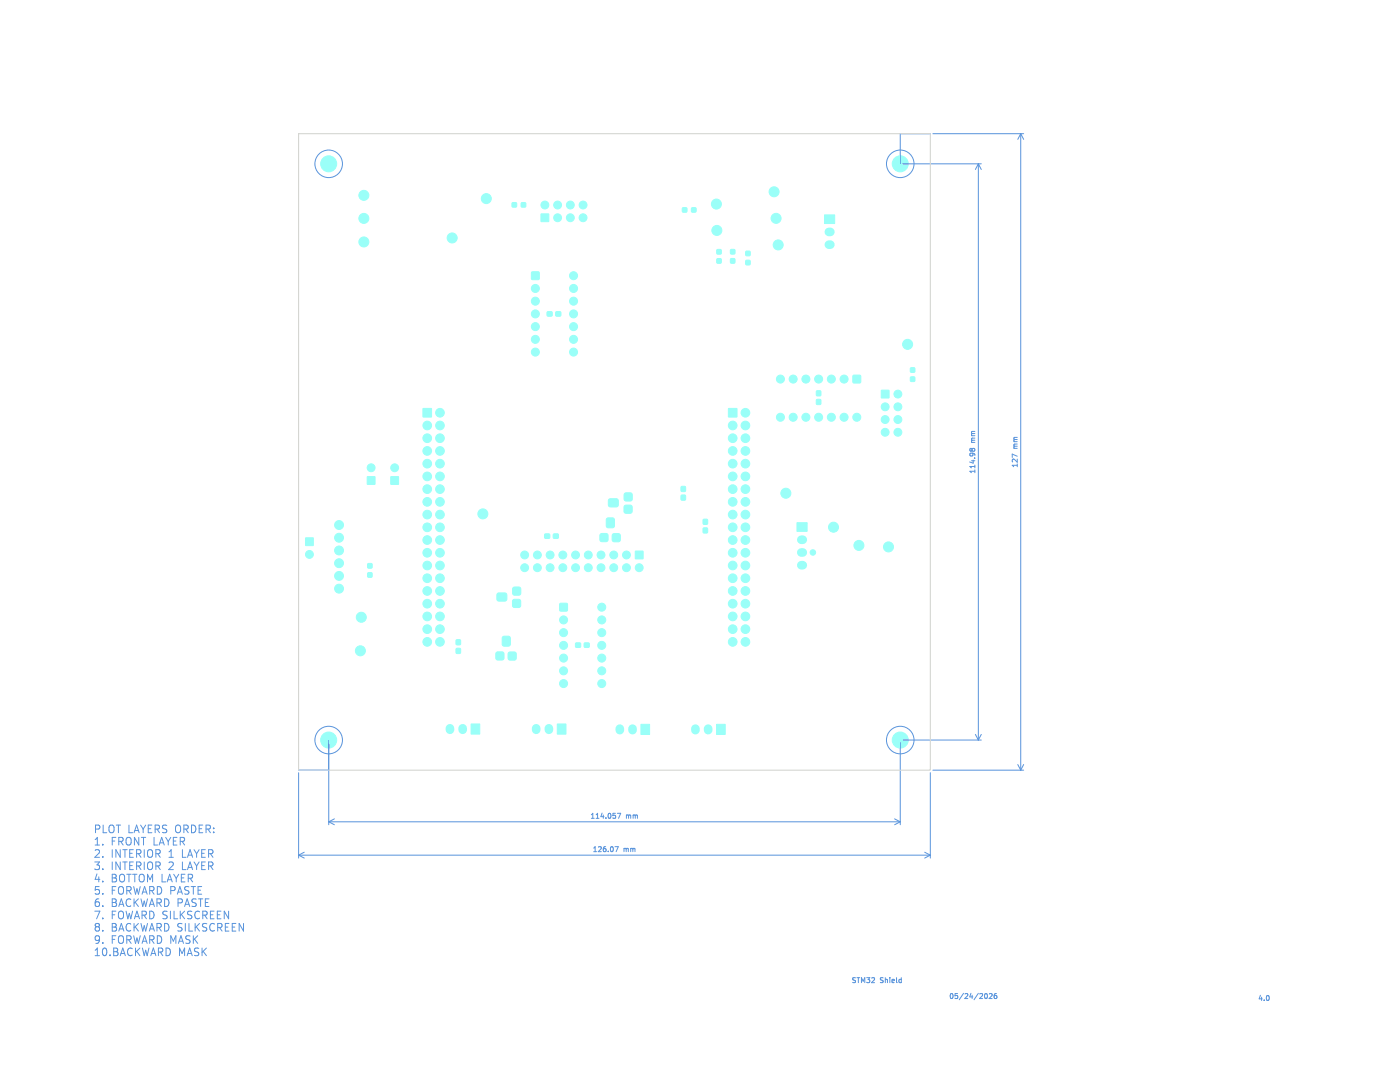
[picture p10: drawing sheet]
<svg xmlns="http://www.w3.org/2000/svg" width="279mm" height="216mm" viewBox="0 0 279 216" stroke-linecap="round" stroke-linejoin="round" font-family="sans-serif">
<defs><g id="words">
<g font-size="2.1" fill="#5994dc">
<text x="18.6" y="166.4">PLOT LAYERS ORDER:</text>
<text x="18.6" y="168.8">1.</text>
<text x="18.6" y="171.3">2.</text>
<text x="18.6" y="173.7">3.</text>
<text x="22.1" y="168.8">FRONT LAYER</text>
<text x="22.1" y="171.3">INTERIOR 1</text>
<text x="22.1" y="173.7">INTERIOR 2</text>
<text x="36.4" y="171.3">LAYER</text>
<text x="36.4" y="173.7">LAYER</text>
<text x="18.6" y="176.2">4.</text>
<text x="18.6" y="178.6">5.</text>
<text x="22.1" y="176.2">BOTTOM LAYER</text>
<text x="22.1" y="178.6">FORWARD PASTE</text>
<text x="18.6" y="181.1">6.</text>
<text x="18.6" y="183.5">7.</text>
<text x="18.6" y="186">8.</text>
<text x="22.1" y="181.1">BACKWARD PASTE</text>
<text x="22.1" y="183.5">FOWARD SILKSCREEN</text>
<text x="22.1" y="186">BACKWARD SILKSCREEN</text>
<text x="18.6" y="188.4">9.</text>
<text x="18.6" y="190.9">10.BACKWARD</text>
<text x="22.1" y="188.4">FORWARD MASK</text>
<text x="35.5" y="190.9">MASK</text>
</g>
<g font-size="1.4" fill="#5994dc">
<text x="194.8" y="88.4" transform="rotate(-90 194.8 88.4)">mm</text>
<text x="203.3" y="89.6" transform="rotate(-90 203.3 89.6)">mm</text>
<text x="194.8" y="94.6" transform="rotate(-90 194.8 94.6)">114.98</text>
<text x="203.3" y="93.4" transform="rotate(-90 203.3 93.4)">127</text>
<text x="117.7" y="163.6">114.057</text>
<text x="124.9" y="163.6">mm</text>
<text x="118.2" y="170.2">126.07</text>
<text x="124.4" y="170.2">mm</text>
<text x="169.9" y="196.2">STM32</text>
<text x="175.6" y="196.2">Shield</text>
<text x="189.3" y="199.4">05/24/2026</text>
<text x="251" y="199.8">4.0</text>
</g>
</g></defs>
<g fill="#9afff8" stroke="#9afff8" stroke-width=".2">
<path d="M108 42.7h1.5v1.5h-1.5z"/>
<path d="M159 104.3h2.1v1.7h-2.1z"/>
<path d="M127.9 144.5h1.7v2.1h-1.7z"/>
<path d="M111.2 144.5h1.7v2h-1.7z"/>
<path d="M164.5 42.9h2.1v1.7h-2.1z"/>
<path d="M111.7 120.4h1.5v1.5h-1.5z"/>
<path d="M175.9 77.9h1.5v1.5h-1.5z"/>
<path d="M106.1 54.3h1.5v1.4h-1.5z"/>
<path d="M73.3 95.1h1.5v1.5h-1.5z"/>
<path d="M78 95.1h1.5v1.5h-1.5z"/>
<path d="M170.3 74.9h1.4v1.5h-1.4z"/>
<path d="M143 144.5h1.7v2.1h-1.7z"/>
<path d="M61 107.3h1.5v1.5h-1.5z"/>
<path d="M84.4 81.5h1.7v1.7h-1.7z"/>
<path d="M145.4 81.5h1.7v1.7h-1.7z"/>
<path d="M94 144.5h1.7v2h-1.7z"/>
<path d="M124.7 98.4l1.1-.1 .3 .2 .1 1.1-.2 .3-1 .1-.4-.2-.1-1.1z"/>
<path d="M124.6 101l.3-.2 1.1 .1 .2 .3-.1 1.1-.3 .1h-1.1l-.2-.4z"/>
<path d="M121.5 99.7l.3-.2 1.4 .1 .2 .3-.1 1.1-.3 .2-1.4-.1-.2-.4z"/>
<path d="M122.2 106.6l.4-.1h1l.2 .4-.1 1-.3 .2-1.1-.1-.1-.3z"/>
<path d="M119.8 106.6l.3-.2 1.1 .1 .2 .4-.1 1-.4 .2-1-.1-.2-.3z"/>
<path d="M121.1 103.5l.3-.2h.8l.4 .2v1.4l-.1 .3-1.1 .1-.3-.1z"/>
<path d="M101.6 130.2l1-.1 .4 .2v1l-.1 .4h-1.1l-.3-.1-.1-1.1z"/>
<path d="M99 130.2l.4-.1h1l.2 .4-.1 1-.3 .2-1.1-.1-.2-.3z"/>
<path d="M100.3 127.1l.3-.2h.9l.3 .2 .1 1.4-.2 .4h-1.1l-.3-.1z"/>
<path d="M102.2 40.5h.9v.8h-.9z"/>
<path d="M104 40.5h.9v.8h-.9z"/>
<path d="M143.1 51.7h.8v.8h-.8z"/>
<path d="M143.1 49.8h.8v.9h-.8z"/>
<path d="M181.7 73.4h.8v.9h-.8z"/>
<path d="M181.7 75.2h.8v.9h-.8z"/>
<path d="M136 97.1h.8v.9h-.8z"/>
<path d="M136 98.8h.8v1h-.8z"/>
<path d="M73.4 112.5h.8v.8h-.8z"/>
<path d="M73.4 114.3h.8v.8h-.8z"/>
<path d="M91.1 127.7h.8v.9h-.8z"/>
<path d="M91.1 129.4h.8v.9h-.8z"/>
<path d="M114.9 128.3h.9v.8h-.9z"/>
<path d="M116.6 128.3h1v.8h-1z"/>
<path d="M108.7 106.6h1v.8h-1z"/>
<path d="M110.5 106.6h.9v.8h-.9z"/>
<path d="M109.2 62.2h1v.8h-1z"/>
<path d="M110.9 62.2h1v.8h-1z"/>
<path d="M145.8 51.6h.8v.9h-.8z"/>
<path d="M145.8 49.8h.8v.9h-.8z"/>
<path d="M138 41.5h.9v.8h-.9z"/>
<path d="M136.2 41.5h.9v.8h-.9z"/>
<path d="M102.4 117.3l.3-.2 1.1 .1 .1 .3v1.1l-.4 .2-1-.1-.2-.3z"/>
<path d="M102.4 119.7l.3-.1 1.1 .1 .1 .3-.1 1.1-.3 .1-1.1-.1-.1-.3z"/>
<path d="M99.3 118.4h1.7l.2 .3-.1 1.1-.4 .2-1.4-.1-.1-.4v-.8z"/>
<path d="M140.4 103.6h.8v1h-.8z"/>
<path d="M140.4 105.4h.8v.9h-.8z"/>
<path d="M148.9 52h.8v.8h-.8z"/>
<path d="M148.9 50.2h.8v.8h-.8z"/>
<path d="M126.8 110h1.5v1.5h-1.5z"/>
<path d="M163 79.7h.8v1h-.8z"/>
<path d="M163 78h.8v.9h-.8z"/>
<circle cx="97.1" cy="39.6" r="1"/>
<circle cx="72.1" cy="123.2" r="1"/>
<circle cx="143.1" cy="46" r="1"/>
<circle cx="72.6" cy="43.6" r="1"/>
<circle cx="72.6" cy="48.3" r="1"/>
<circle cx="154.9" cy="43.6" r="1"/>
<circle cx="111.3" cy="43.4" r=".79"/>
<circle cx="113.8" cy="43.4" r=".79"/>
<circle cx="116.4" cy="43.4" r=".79"/>
<circle cx="108.7" cy="40.9" r=".79"/>
<circle cx="111.3" cy="40.9" r=".79"/>
<circle cx="113.8" cy="40.9" r=".79"/>
<circle cx="116.4" cy="40.9" r=".79"/>
<circle cx="162.2" cy="110.2" r=".55"/>
<circle cx="65.6" cy="32.7" r="1.6"/>
<circle cx="181.1" cy="68.7" r="1"/>
<circle cx="155.3" cy="48.9" r="1"/>
<circle cx="112.5" cy="123.7" r=".8"/>
<circle cx="112.5" cy="126.2" r=".8"/>
<circle cx="112.5" cy="128.8" r=".8"/>
<circle cx="112.5" cy="131.3" r=".8"/>
<circle cx="112.5" cy="133.9" r=".8"/>
<circle cx="112.5" cy="136.4" r=".8"/>
<circle cx="120.1" cy="136.4" r=".8"/>
<circle cx="120.1" cy="133.9" r=".8"/>
<circle cx="120.1" cy="131.3" r=".8"/>
<circle cx="120.1" cy="128.8" r=".8"/>
<circle cx="120.1" cy="126.2" r=".8"/>
<circle cx="120.1" cy="123.7" r=".8"/>
<circle cx="120.1" cy="121.2" r=".8"/>
<circle cx="176.7" cy="81.2" r=".79"/>
<circle cx="176.7" cy="83.7" r=".79"/>
<circle cx="176.7" cy="86.3" r=".79"/>
<circle cx="179.2" cy="78.6" r=".79"/>
<circle cx="179.2" cy="81.2" r=".79"/>
<circle cx="179.2" cy="83.7" r=".79"/>
<circle cx="179.2" cy="86.3" r=".79"/>
<circle cx="179.7" cy="147.7" r="1.6"/>
<circle cx="72.6" cy="39" r="1"/>
<circle cx="67.7" cy="104.8" r=".89"/>
<circle cx="67.7" cy="107.3" r=".89"/>
<circle cx="67.7" cy="109.8" r=".89"/>
<circle cx="67.7" cy="112.4" r=".89"/>
<circle cx="67.7" cy="114.9" r=".89"/>
<circle cx="67.7" cy="117.5" r=".89"/>
<circle cx="166.3" cy="105.2" r="1"/>
<circle cx="171.4" cy="108.8" r="1"/>
<circle cx="106.8" cy="57.6" r=".8"/>
<circle cx="106.8" cy="60.1" r=".8"/>
<circle cx="106.8" cy="62.6" r=".8"/>
<circle cx="106.8" cy="65.2" r=".8"/>
<circle cx="106.8" cy="67.7" r=".8"/>
<circle cx="106.8" cy="70.3" r=".8"/>
<circle cx="114.5" cy="70.3" r=".8"/>
<circle cx="114.5" cy="67.7" r=".8"/>
<circle cx="114.5" cy="65.2" r=".8"/>
<circle cx="114.5" cy="62.6" r=".8"/>
<circle cx="114.5" cy="60.1" r=".8"/>
<circle cx="114.5" cy="57.6" r=".8"/>
<circle cx="114.5" cy="55" r=".8"/>
<circle cx="74.1" cy="93.3" r=".79"/>
<circle cx="154.5" cy="38.3" r="1"/>
<circle cx="78.8" cy="93.3" r=".79"/>
<circle cx="168.5" cy="75.6" r=".8"/>
<circle cx="165.9" cy="75.6" r=".8"/>
<circle cx="163.4" cy="75.6" r=".8"/>
<circle cx="160.8" cy="75.6" r=".8"/>
<circle cx="158.3" cy="75.6" r=".8"/>
<circle cx="155.8" cy="75.6" r=".8"/>
<circle cx="155.8" cy="83.3" r=".8"/>
<circle cx="158.3" cy="83.3" r=".8"/>
<circle cx="160.8" cy="83.3" r=".8"/>
<circle cx="163.4" cy="83.3" r=".8"/>
<circle cx="165.9" cy="83.3" r=".8"/>
<circle cx="168.5" cy="83.3" r=".8"/>
<circle cx="171" cy="83.3" r=".8"/>
<circle cx="71.9" cy="129.9" r="1"/>
<circle cx="179.7" cy="32.7" r="1.6"/>
<circle cx="96.4" cy="102.5" r="1"/>
<circle cx="156.8" cy="98.4" r="1"/>
<circle cx="61.8" cy="110.6" r=".79"/>
<circle cx="90.2" cy="47.5" r="1"/>
<circle cx="87.8" cy="82.4" r=".87"/>
<circle cx="85.3" cy="84.9" r=".87"/>
<circle cx="87.8" cy="84.9" r=".87"/>
<circle cx="85.3" cy="87.4" r=".87"/>
<circle cx="87.8" cy="87.4" r=".87"/>
<circle cx="85.3" cy="90" r=".87"/>
<circle cx="87.8" cy="90" r=".87"/>
<circle cx="85.3" cy="92.5" r=".87"/>
<circle cx="87.8" cy="92.5" r=".87"/>
<circle cx="85.3" cy="95.1" r=".87"/>
<circle cx="87.8" cy="95.1" r=".87"/>
<circle cx="85.3" cy="97.6" r=".87"/>
<circle cx="87.8" cy="97.6" r=".87"/>
<circle cx="85.3" cy="100.1" r=".87"/>
<circle cx="87.8" cy="100.1" r=".87"/>
<circle cx="85.3" cy="102.7" r=".87"/>
<circle cx="87.8" cy="102.7" r=".87"/>
<circle cx="85.3" cy="105.2" r=".87"/>
<circle cx="87.8" cy="105.2" r=".87"/>
<circle cx="85.3" cy="107.8" r=".87"/>
<circle cx="87.8" cy="107.8" r=".87"/>
<circle cx="85.3" cy="110.3" r=".87"/>
<circle cx="87.8" cy="110.3" r=".87"/>
<circle cx="85.3" cy="112.8" r=".87"/>
<circle cx="87.8" cy="112.8" r=".87"/>
<circle cx="85.3" cy="115.4" r=".87"/>
<circle cx="87.8" cy="115.4" r=".87"/>
<circle cx="85.3" cy="117.9" r=".87"/>
<circle cx="87.8" cy="117.9" r=".87"/>
<circle cx="85.3" cy="120.5" r=".87"/>
<circle cx="87.8" cy="120.5" r=".87"/>
<circle cx="85.3" cy="123" r=".87"/>
<circle cx="87.8" cy="123" r=".87"/>
<circle cx="85.3" cy="125.5" r=".87"/>
<circle cx="87.8" cy="125.5" r=".87"/>
<circle cx="85.3" cy="128.1" r=".87"/>
<circle cx="87.8" cy="128.1" r=".87"/>
<circle cx="148.8" cy="82.4" r=".87"/>
<circle cx="146.2" cy="84.9" r=".87"/>
<circle cx="148.8" cy="84.9" r=".87"/>
<circle cx="146.2" cy="87.4" r=".87"/>
<circle cx="148.8" cy="87.4" r=".87"/>
<circle cx="146.2" cy="90" r=".87"/>
<circle cx="148.8" cy="90" r=".87"/>
<circle cx="146.2" cy="92.5" r=".87"/>
<circle cx="148.8" cy="92.5" r=".87"/>
<circle cx="146.2" cy="95.1" r=".87"/>
<circle cx="148.8" cy="95.1" r=".87"/>
<circle cx="146.2" cy="97.6" r=".87"/>
<circle cx="148.8" cy="97.6" r=".87"/>
<circle cx="146.2" cy="100.1" r=".87"/>
<circle cx="148.8" cy="100.1" r=".87"/>
<circle cx="146.2" cy="102.7" r=".87"/>
<circle cx="148.8" cy="102.7" r=".87"/>
<circle cx="146.2" cy="105.2" r=".87"/>
<circle cx="148.8" cy="105.2" r=".87"/>
<circle cx="146.2" cy="107.8" r=".87"/>
<circle cx="148.8" cy="107.8" r=".87"/>
<circle cx="146.2" cy="110.3" r=".87"/>
<circle cx="148.8" cy="110.3" r=".87"/>
<circle cx="146.2" cy="112.8" r=".87"/>
<circle cx="148.8" cy="112.8" r=".87"/>
<circle cx="146.2" cy="115.4" r=".87"/>
<circle cx="148.8" cy="115.4" r=".87"/>
<circle cx="146.2" cy="117.9" r=".87"/>
<circle cx="148.8" cy="117.9" r=".87"/>
<circle cx="146.2" cy="120.5" r=".87"/>
<circle cx="148.8" cy="120.5" r=".87"/>
<circle cx="146.2" cy="123" r=".87"/>
<circle cx="148.8" cy="123" r=".87"/>
<circle cx="146.2" cy="125.5" r=".87"/>
<circle cx="148.8" cy="125.5" r=".87"/>
<circle cx="146.2" cy="128.1" r=".87"/>
<circle cx="148.8" cy="128.1" r=".87"/>
<circle cx="65.6" cy="147.7" r="1.6"/>
<circle cx="177.3" cy="109.1" r="1"/>
<circle cx="143" cy="40.7" r="1"/>
<circle cx="127.6" cy="113.3" r=".79"/>
<circle cx="125" cy="110.7" r=".79"/>
<circle cx="125" cy="113.3" r=".79"/>
<circle cx="122.5" cy="110.7" r=".79"/>
<circle cx="122.5" cy="113.3" r=".79"/>
<circle cx="119.9" cy="110.7" r=".79"/>
<circle cx="119.9" cy="113.3" r=".79"/>
<circle cx="117.4" cy="110.7" r=".79"/>
<circle cx="117.4" cy="113.3" r=".79"/>
<circle cx="114.9" cy="110.7" r=".79"/>
<circle cx="114.9" cy="113.3" r=".79"/>
<circle cx="112.3" cy="110.7" r=".79"/>
<circle cx="112.3" cy="113.3" r=".79"/>
<circle cx="109.8" cy="110.7" r=".79"/>
<circle cx="109.8" cy="113.3" r=".79"/>
<circle cx="107.2" cy="110.7" r=".79"/>
<circle cx="107.2" cy="113.3" r=".79"/>
<circle cx="104.7" cy="110.7" r=".79"/>
<circle cx="104.7" cy="113.3" r=".79"/>
</g>
<g fill="none" stroke="#9afff8" stroke-width="1.7">
<path d="M165.4 46.3h.3M165.4 48.8h.3M159.9 107.7h.3M159.9 110.2h.3M159.9 112.8h.3M89.8 145.3v.3M92.3 145.3v.3M107 145.3v.3M109.5 145.3v.3M123.7 145.4v.3M126.2 145.4v.3M138.8 145.4v.3"/>
<path d="M141.3 145.4v.3"/>
</g>
<g fill="none" stroke="#5994dc" stroke-width=".2">
<path d="M180.2 32.7h15.6M185.7 26.7h-6v6M186.2 26.7h18.1M195.2 32.7v115M195.2 32.7l.6 1.1M195.2 32.7l-.5 1.1M203.7 26.7v127M203.7 26.7l.6 1.1M203.7 26.7l-.6 1.1M194 89.8l-.1 .2M194 89.7l-.2-.2h-.2v.5M194 89.7l.2-.2h.3v.5"/>
<path d="M194 89.7v.1M194 89.8l.1 .2M203 91l-1-.4v.7M59.6 153.7h6M59.6 154.2v17M65.6 147.7v16.9M179.7 148.2v16.4M180.2 147.7h15.6M185.7 154.2v17M186.2 153.7h18.1M194.7 146.5l.5 1.2M195.8 146.5l-.6 1.2"/>
<path d="M203.1 152.6l.6 1.1M204.3 152.6l-.6 1.1M59.6 170.6h126.1M59.6 170.6l1.1 .6M60.7 170.1l-1.1 .5M65.6 164h114.1M65.6 164l1.1 .6M66.7 163.4l-1.1 .6M122.7 168.9h.7l-.4 1M123.2 162.3h.7l-.5 1M178.5 163.4l1.2 .6M179.7 164l-1.2 .6"/>
<path d="M184.5 170.1l1.2 .5M185.7 170.6l-1.2 .6M196.7 198.2a.53 .53 0 0 1 .4 .5 .53 .53 0 0 1-.4 .5M197.4 198.3l.4-.1 .2 .3-.6 .7h.6M198.9 198.2l-.5 .3v.6l.2 .1h.3v-.5l-.3-.1-.2 .2"/>
<circle cx="65.6" cy="32.7" r="2.75"/>
<circle cx="179.7" cy="32.7" r="2.75"/>
<circle cx="65.6" cy="147.7" r="2.75"/>
<circle cx="179.7" cy="147.7" r="2.75"/>
</g>
<path d="M59.6 26.7h126.1v127h-126.1z" fill="none" stroke="#d0d2cd" stroke-width=".2"/>
<use href="#words"/>
</svg>
